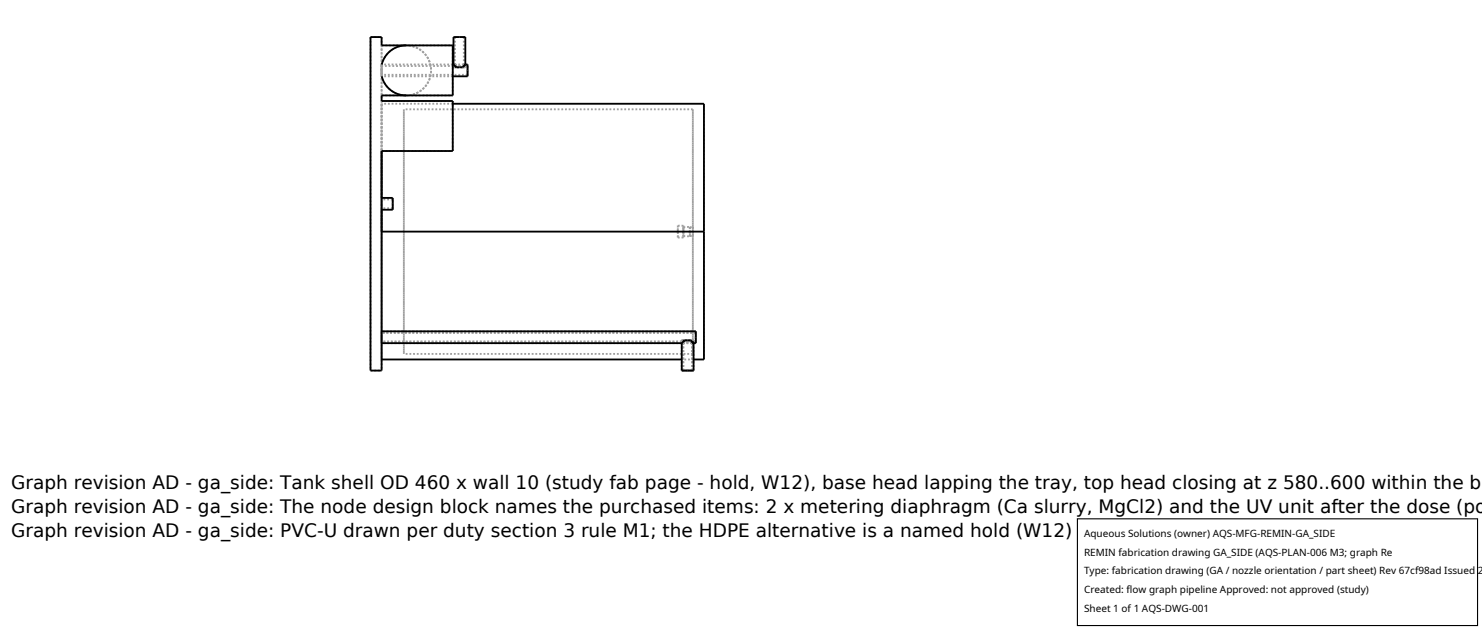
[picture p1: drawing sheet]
<svg xmlns="http://www.w3.org/2000/svg" width="212mm" height="90mm" viewBox="0 0 212 90" stroke-linecap="round" stroke-linejoin="round" font-family="sans-serif">
<defs><g id="words">
<g font-size="2.6">
<text x="1.6" y="69.8">Graph revision AD - ga_side: Tank shell OD 460 x wall 10 (study fab page - hold, W12), base head lapping the tray, top head closing at z 580..600 within the b</text>
<text x="1.6" y="73.3">Graph revision AD - ga_side: The node design block names the purchased items: 2 x metering diaphragm (Ca slurry, MgCl2) and the UV unit after the dose (po</text>
<text x="1.6" y="76.7">Graph revision AD - ga_side: PVC-U drawn per duty section 3 rule M1; the HDPE alternative is a named hold (W12)</text>
</g>
<g font-size="1.4">
<text x="154.8" y="76.6">Aqueous Solutions (owner) AQS-MFG-REMIN-GA_SIDE</text>
<text x="154.8" y="79.3">REMIN fabrication drawing GA_SIDE (AQS-PLAN-006 M3; graph Re</text>
<text x="154.8" y="82">Type: fabrication drawing (GA / nozzle orientation / part sheet) Rev 67cf98ad Issued 2</text>
<text x="154.8" y="84.7">Created: flow graph pipeline Approved: not approved (study)</text>
<text x="154.8" y="87.4">Sheet 1 of 1 AQS-DWG-001</text>
</g>
</g></defs>
<g fill="none" stroke="#a0a0a0" stroke-width=".26" stroke-dasharray=".3 .3" stroke-linecap="butt">
<path d="M52.9 5.3h1.6M52.9 5.3v47.6M54.5 5.3v47.6M54.5 14.4v7.2M54.5 6.5v7.1M54.5 9.3v1.5M54.5 10.1v-.9M54.5 9.2v1.7M54.5 10.9v-.8M54.5 14.8v36.5M54.5 14.4h10.2M54.5 6.5h10.2"/>
<path d="M54.5 13.6h10.2M54.5 10.8v.1M54.5 10.8l.5 1.2 .9 .9 1.1 .6 1.4 .1 1.2-.4 1.1-.8 .6-1.1 .3-1.2-.2-1.3-.7-1.1-1-.8-1.3-.4-1.3 .1-1.2 .6-.9 .9-.5 1.2M54.5 10.1v-.7M54.5 9.4v1.3M54.5 10.7v-.6M54.5 9.2v.1M57.7 15.6v34.9M58 13.6l1.3-.2 1.2-.8 .8-1.1 .3-1.4-.1-.7-.2-.7-.8-1.2-1.1-.7-1.4-.3M64.7 14.4v7.2M64.7 6.5v7.1M64.7 9.2h-10.2"/>
<path d="M64.7 10.9h-10.2M64.7 14.8h-10.2M64.8 9.2l.4 .4M64.8 9.4l.1 .2M64.8 9.6h.1M64.8 9.4h-10.3M64.8 9.4v.2M64.9 9.6l-.1-.2M64.9 9.6h-.1M65 9.4l.2 .2M65 5.3h.6M65 9.6h.2"/>
<path d="M65 9.2l.6 .3M65 9.4v.2M65 5.3v3.9M65.2 9.6h-.3M65.2 9.6h-.2M65.6 5.3h.6M65.6 9.5l.6-.3M66.1 9.6h-.9M66.1 9.6l.1-.2M66.1 9.6h.1M66.2 9.4l-.1 .2M66.2 5.3h-1.2"/>
<path d="M66.2 9.6h-.1M66.2 9.2l-.6 .3-.6-.3M66.2 9.4h-1.2M66.2 9.4v.2M66.2 5.3v3.9M66.2 9.2h-1.2M66.3 9.6l.2-.2M66.3 9.6h-.2M66.3 9.6h.2M66.5 5.3h-1.7M66.5 9.4l-.2 .2M66.5 9.6h-.2"/>
<path d="M66.5 9.4v.2M66.8 10.9v-1.7M66.8 10.1v.6M66.8 10.7v-1.3M66.8 9.4v.7M66.8 9.4h-.3M66.8 10.7h-12.3M99 15.6v17.5M99 15.6h-41.3M54.5 29.1v-.8M54.5 28.3v1.6M54.5 29.9v-.8"/>
<path d="M54.5 29.9v-1.6M54.5 21.6v-6.8M54.5 21.6h10.2M54.5 29.1v-.6M54.5 28.5v1.2M54.5 29.7v-.6M56.1 29.9v-1.6M56.1 29.1v.6M56.1 29.7v-1.2M56.1 28.5v.6M56.1 28.5h-1.6M56.1 29.7h-1.6"/>
<path d="M57.7 33.1v-17.5M96.8 33.1v.8M96.8 33.9v-1.7M96.8 32.2v.9M97.6 33.1v.6M97.6 33.7v-1.3M97.6 32.4v.7M97.6 33.1v.8M97.6 33.9v-1.7M97.6 32.2v.9M97.6 33.7l.9 .1M97.6 32.4h.9"/>
<path d="M97.6 32.2h-.8M97.6 33.9h-.8M98.5 33.1v.6M98.5 33.7v-1.3M98.5 32.4v.7M98.5 33.1v.7M98.5 33.8v-1.4M98.5 33.7h.5M98.5 32.4h.5M99 33.1v17.4M99 33.1v.6M99 33.7v-1.3"/>
<path d="M99 32.4v.7M52.9 52.9h1.6M54.5 51.3v-18.2M54.5 48.2v-.9M54.5 47.3v1.7M54.5 49v-.8M54.5 48.2v-.7M54.5 47.5v1.3M54.5 48.8v-.6M57.7 50.5v-17.4M97.4 49l.4-.4M97.4 52.9h1.7"/>
<path d="M97.4 48.8l.1-.2M97.4 48.6h.1M97.4 49h-42.9M97.4 52.9v-3.9M97.4 48.8h-42.9M97.4 48.8v-.2M97.5 48.6l-.1 .2M97.5 48.6h-.1M97.6 48.8l.2-.2M97.6 52.9h1.2M97.6 48.6h.2M97.6 49l.6-.3 .6 .3"/>
<path d="M97.6 48.8v-.2M97.6 52.9v-3.9M97.8 48.6l-.4 .4M97.8 48.6h.9M97.8 48.6h-.3M97.8 48.6l-.2 .2M97.8 48.6h-.2M98.2 48.6h-.4M98.2 52.9h-.8M98.2 52.9h-.6M98.2 48.7l-.6 .3M98.7 48.6h-.9"/>
<path d="M98.7 48.6l.1 .2M98.7 48.6h-.5M98.7 48.6h.1M98.8 48.8l-.1-.2M98.8 52.9h-.6M98.8 48.6h-.1M98.8 49l-.6-.3M98.8 48.8h-1.2M98.8 48.8v-.2M98.8 52.9v-3.9M98.8 49h-1.2M98.9 48.6l.2 .2"/>
<path d="M98.9 48.6h-.2M98.9 48.6h.2M99 50.5v-34.9M99 50.5h-41.3M99.1 52.9h-.9M99.1 48.8l-.2-.2M99.1 48.6h-.2M99.1 51.3h-1.7M99.1 52.9v-3.9M99.1 48.8v-.2M99.4 48.2v.8M99.4 49v-1.7"/>
<path d="M99.4 47.3v.9M99.4 48.2v.6M99.4 48.8v-1.3M99.4 47.5v.7M99.4 47.3h-44.9M99.4 49h-.3M99.4 47.5h-44.9M99.4 48.8h-.3M100.5 51.3v-36.5"/>
</g>
<g fill="none" stroke="#000" stroke-width=".26">
<path d="M52.9 5.3h1.6v1.2h10.2v7.1h-10.2v.8h10.2v7.2h-10.2v31.3h-1.6zM54.5 10.9l.5 1 .8 .9 1 .6 1.2 .2M58 6.5l-1.2 .2-1 .6-.8 .9-.5 1M64.7 14.8h35.8v36.5h-1.4M64.7 9.2h.1M64.8 9.2v-3.9h1.7v3.9M64.8 9.2l.4 .4h.9l.4-.4M66.5 9.2h.3v1.7h-2.1M54.5 28.3h1.6v1.6h-1.6M54.5 33.1h46M54.5 47.3h44.9v1.7h-.3M54.5 51.3h42.9"/>
<path d="M54.5 49h42.9M97.4 49v3.9h1.7v-3.9M97.8 48.6l-.4 .4M97.8 48.6h.9l.4 .4M97.8 48.6l-.2 .2M98.8 48.8l.3 .2"/>
</g>
<path d="M153.9 74.1h57.1v15.2h-57.1z" fill="#fff" stroke="#000" stroke-width=".16"/>
<use href="#words"/>
</svg>
